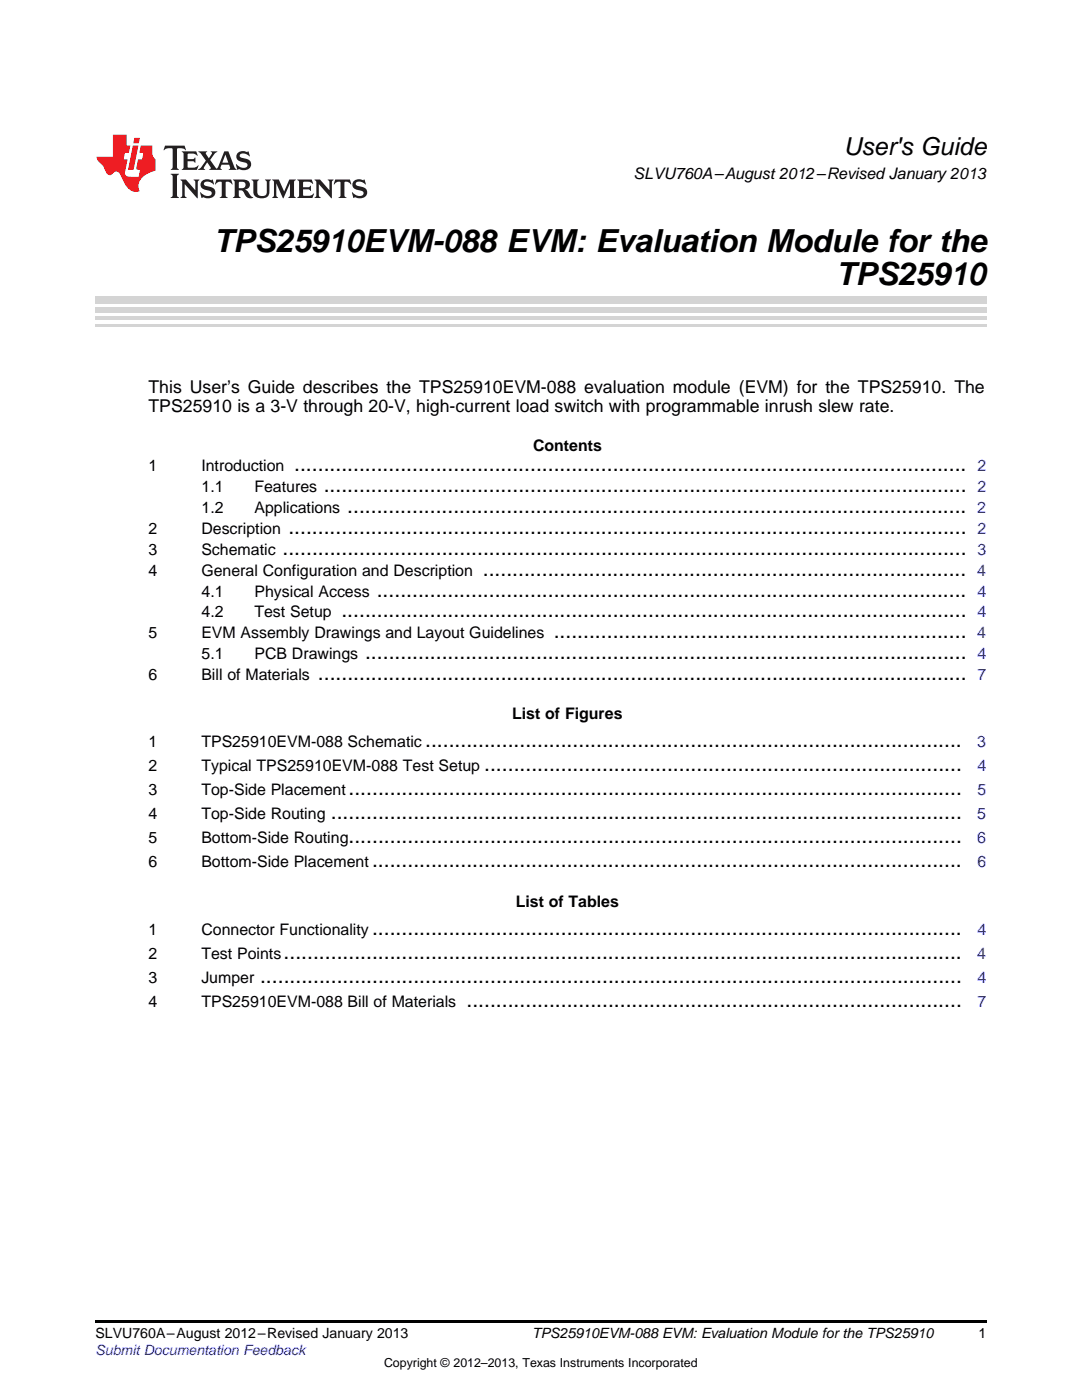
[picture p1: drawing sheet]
<svg xmlns="http://www.w3.org/2000/svg" width="216mm" height="279mm" viewBox="0 0 216 279" stroke-linecap="round" stroke-linejoin="round" font-family="sans-serif">
<defs><g id="words">
<g font-size="6.3">
<text x="42.7" y="50.2">TPS25910EVM-088 EVM: Evaluation Module for the</text>
<text x="166.8" y="56.9">TPS25910</text>
</g>
<text font-size="4.9" x="168.3" y="30.9">User's Guide</text>
<g font-size="4.2">
<text x="58.7" y="94.1">..................................................................................................................</text>
<text x="64.6" y="98.2">.............................................................................................................</text>
<text x="57.5" y="106.6">...................................................................................................................</text>
<text x="69.3" y="102.4">.........................................................................................................</text>
<text x="56.4" y="110.7">....................................................................................................................</text>
<text x="75.2" y="119.1">....................................................................................................</text>
<text x="96.3" y="114.9">..................................................................................</text>
<text x="68.1" y="123.2">..........................................................................................................</text>
<text x="72.8" y="131.6">......................................................................................................</text>
<text x="110.5" y="127.4">......................................................................</text>
<text x="63.4" y="135.7">..............................................................................................................</text>
<text x="84.8" y="149.1">...........................................................................................</text>
<text x="96.6" y="153.9">.................................................................................</text>
<text x="69.5" y="158.7">........................................................................................................</text>
<text x="66" y="163.5">...........................................................................................................</text>
<text x="69.5" y="168.3">........................................................................................................</text>
<text x="74.2" y="173.1">....................................................................................................</text>
<text x="56.6" y="191.3">...................................................................................................................</text>
<text x="74.2" y="186.5">....................................................................................................</text>
<text x="51.9" y="196.1">.......................................................................................................................</text>
<text x="93.1" y="200.9">....................................................................................</text>
</g>
<g font-size="3.5">
<text x="29.6" y="78.4">This User’s Guide describes the TPS25910EVM-088 evaluation module (EVM) for the TPS25910. The</text>
<text x="29.6" y="82.2">TPS25910 is a 3-V through 20-V, high-current load switch with programmable inrush slew rate.</text>
</g>
<g font-size="3.2">
<text x="126.4" y="35.7">SLVU760A–August 2012–Revised January 2013</text>
<text x="29.6" y="94.1">1</text>
<text x="40.2" y="94.1">Introduction</text>
<text x="106.4" y="90">Contents</text>
<text x="40.2" y="98.2">1.1</text>
<text x="50.8" y="98.2">Features</text>
<text x="29.6" y="106.6">2</text>
<text x="40.2" y="106.6">Description</text>
<text x="40.2" y="102.4">1.2</text>
<text x="50.8" y="102.4">Applications</text>
<text x="29.6" y="110.7">3</text>
<text x="40.2" y="110.7">Schematic</text>
<text x="29.6" y="114.9">4</text>
<text x="40.2" y="114.9">General Configuration and Description</text>
<text x="40.2" y="119.1">4.1</text>
<text x="50.8" y="119.1">Physical Access</text>
<text x="40.2" y="123.2">4.2</text>
<text x="50.8" y="123.2">Test Setup</text>
<text x="29.6" y="127.4">5</text>
<text x="40.2" y="127.4">EVM Assembly Drawings and Layout Guidelines</text>
<text x="40.2" y="131.6">5.1</text>
<text x="50.8" y="131.6">PCB Drawings</text>
<text x="29.6" y="135.7">6</text>
<text x="40.2" y="135.7">Bill of Materials</text>
<text x="102.2" y="143.6">List of Figures</text>
<text x="29.6" y="149.1">1</text>
<text x="40.2" y="149.1">TPS25910EVM-088 Schematic</text>
<text x="29.6" y="153.9">2</text>
<text x="40.2" y="153.9">Typical TPS25910EVM-088 Test Setup</text>
<text x="29.6" y="158.7">3</text>
<text x="40.2" y="158.7">Top-Side Placement</text>
<text x="29.6" y="163.5">4</text>
<text x="40.2" y="163.5">Top-Side Routing</text>
<text x="29.6" y="168.3">5</text>
<text x="29.6" y="173.1">6</text>
<text x="40.2" y="168.3">Bottom-Side Routing</text>
<text x="40.2" y="173.1">Bottom-Side Placement</text>
<text x="102.9" y="181">List of Tables</text>
<text x="29.6" y="186.5">1</text>
<text x="29.6" y="191.3">2</text>
<text x="40.2" y="186.5">Connector Functionality</text>
<text x="40.2" y="191.3">Test Points</text>
<text x="29.6" y="196.1">3</text>
<text x="40.2" y="196.1">Jumper</text>
<text x="29.6" y="200.9">4</text>
<text x="40.2" y="200.9">TPS25910EVM-088 Bill of Materials</text>
</g>
<g font-size="3.2" fill="#00f">
<text x="195" y="94.1">2</text>
<text x="195" y="98.2">2</text>
<text x="195" y="102.4">2</text>
<text x="195" y="106.6">2</text>
<text x="195" y="110.7">3</text>
<text x="195" y="114.9">4</text>
<text x="195" y="119.1">4</text>
<text x="195" y="123.2">4</text>
<text x="195" y="127.4">4</text>
<text x="195" y="131.6">4</text>
<text x="195" y="135.7">7</text>
<text x="195" y="149.1">3</text>
<text x="195" y="153.9">4</text>
<text x="195" y="158.7">5</text>
<text x="195" y="163.5">5</text>
<text x="195" y="168.3">6</text>
<text x="195" y="173.1">6</text>
<text x="195" y="191.3">4</text>
<text x="195" y="186.5">4</text>
<text x="195" y="196.1">4</text>
<text x="195" y="200.9">7</text>
</g>
<g font-size="2.8">
<text x="19" y="267.1">SLVU760A–August 2012–Revised January 2013</text>
<text x="106.2" y="267.1">TPS25910EVM-088 EVM: Evaluation Module for the TPS25910</text>
<text x="195.3" y="267">1</text>
</g>
<text font-size="2.8" fill="#00f" x="19" y="270.4">Submit Documentation Feedback</text>
<text font-size="2.5" x="76.6" y="272.7">Copyright © 2012–2013, Texas Instruments Incorporated</text>
</g></defs>
<path d="M19 263.5h177.8v.6h-177.8z" fill="#000"/>
<path d="M19 65h177.8" fill="none" stroke="#d4d4d4" stroke-width=".42"/>
<g fill="#d4d4d4">
<path d="M19 63h177.8v.7h-177.8z"/>
<path d="M19 61.2h177.8v1.1h-177.8z"/>
<path d="M19 59.1h177.8v1.4h-177.8z"/>
</g>
<path d="M32.9 29.1l-.3 .9h.1a1.64 1.64 0 0 1 1.7-.3l.1 3.6-.4 .6h1.6l-.4-.6v-3.5v-.1l.4-.1a1.36 1.36 0 0 1 1.3 .4h.1l-.3-.9zM36.3 30.2l.3 .3v.3v2.5v.3l-.3 .3h3l.3-.9h-.1a1.87 1.87 0 0 1-2 .4l-.1-1.2h1.2l.4 .3v-1.1l-.4 .3-1.2 .1 .1-1.1 .2-.1a1.66 1.66 0 0 1 1.7 .5l.1-.1-.3-.8zM39.6 30.2l1.5 1.9-.9 1.2-.7 .6h1.4l-.3-.3 .7-1.2 .8 1.2-.3 .3h2.5l-.3-.3 .2-.7h1.5l.2 .6-.3 .4h1.6l-.4-.5-1.2-3.2h-.8l-1.2 2.9-.4 .6-1.3-1.8 .9-1.1 .6-.6h-1.4l.3 .3-.6 1.1-.6-1 .2-.4zM45 30.8l.6 1.7h-1.2zM47.4 30.6a1.04 1.04 0 0 0-.2 1.1 1.04 1.04 0 0 0 1 .6l1 .2a.5 .5 0 0 1 .2 .6 .5 .5 0 0 1-.5 .4 1.76 1.76 0 0 1-1.7-.8l-.1 .1 .3 1.1 .2-.1a2.54 2.54 0 0 0 2.2-.3 1.12 1.12 0 0 0 .2-1.2 1.12 1.12 0 0 0-1-.6l-1-.3a.4 .4 0 0 1-.2-.4 .4 .4 0 0 1 .4-.3 1.6 1.6 0 0 1 1.6 .5h.1l-.3-1-.3 .2-.2-.1a1.62 1.62 0 0 0-1.7 .3zM34.1 34.7l.3 .3 .1 .3v3.6l-.1 .3-.3 .3h1.6l-.3-.3-.1-.3v-3.6l.1-.3 .3-.3zM36 35.8l.4 .6v2.5l-.1 .3-.3 .3h1.2l-.3-.6v-2.1l2.6 2.8v-3.2l.3-.6h-1.2l.3 .4 .1 1.7-1.9-2.1zM40.3 36.2a1.04 1.04 0 0 0-.2 1.1 1.04 1.04 0 0 0 .9 .6l1 .3a.5 .5 0 0 1 .2 .5 .5 .5 0 0 1-.4 .4 1.76 1.76 0 0 1-1.8-.7h-.1l.3 1.1 .2-.1a2.55 2.55 0 0 0 2.3-.3 1.12 1.12 0 0 0 .2-1.2 1.12 1.12 0 0 0-1-.6l-1-.3a.41 .41 0 0 1-.2-.4 .41 .41 0 0 1 .4-.3 1.6 1.6 0 0 1 1.5 .5h.1l-.3-1-.2 .2-.2-.1a1.64 1.64 0 0 0-1.7 .3zM43.2 35.8l-.3 1h.1a.95 .95 0 0 1 1.2-.5v2.6v.3l-.4 .3h1.6l-.3-.3-.1-.3v-2.4l.3-.2a1.02 1.02 0 0 1 1 .5h.1l-.3-1zM46.5 35.8l.3 .4v.2v2.5v.3l-.3 .3h1.5l-.3-.3-.1-1.2a.9 .9 0 0 1 1.2 .8 1.07 1.07 0 0 0 1.7 .6 1.97 1.97 0 0 1-1.1-1.3l-.5-.3a.98 .98 0 0 0 1-1 .98 .98 0 0 0-1-.9zM47.7 36.3h.2a.81 .81 0 0 1 1.1 .6 .64 .64 0 0 1-.7 .7h-.7zM50.2 35.8l.3 .4 .1 .2v1.9a1.59 1.59 0 0 0 2.1 1.2 1.15 1.15 0 0 0 1.1-1.2v-2.1l.3-.4h-1.2l.3 .6v1.9a.97 .97 0 0 1-.7 .9 .97 .97 0 0 1-1.1-.6l-.1-2.2 .1-.2 .3-.4zM54.3 35.8l.3 .4 .1 .2v2.5l-.4 .6h1.2l-.4-.6v-2.3l1.4 3 1.4-3v2.3l-.4 .6h1.5l-.3-.3v-.3v-2.5v-.2l.3-.4h-1.3l-1 2.4-1.1-2.4zM59.3 35.8l.3 .4 .1 .2v2.5l-.1 .3-.3 .3h3l.4-.8-.1-.1a1.88 1.88 0 0 1-2.1 .4v-1.2h1.2l.3 .3v-1l-.3 .2-1.2 .1v-1l.3-.1a1.66 1.66 0 0 1 1.6 .4h.1l-.3-.9zM62.8 35.8l.3 .6v2.5v.3l-.3 .3h1.2l-.4-.6v-2.1l2.6 2.8v-3.2l.3-.6h-1.1l.3 .4v1.7l-1.8-2.1zM66.9 35.8l-.3 1h.1a.95 .95 0 0 1 1.2-.5v2.6v.3l-.4 .3h1.6l-.3-.3-.1-.3v-2.4l.3-.2a1.02 1.02 0 0 1 1 .5h.1l-.3-1zM70.6 36.2a1.04 1.04 0 0 0-.2 1.1 1.04 1.04 0 0 0 .9 .6l1 .3a.5 .5 0 0 1 .2 .5 .5 .5 0 0 1-.4 .4 1.75 1.75 0 0 1-1.8-.7h-.1l.3 1.1 .2-.1a2.56 2.56 0 0 0 2.3-.3 1.12 1.12 0 0 0 .2-1.2 1.12 1.12 0 0 0-1-.6l-1-.3a.4 .4 0 0 1-.2-.4 .4 .4 0 0 1 .4-.3 1.6 1.6 0 0 1 1.5 .5h.1l-.3-1-.2 .2-.2-.1a1.64 1.64 0 0 0-1.7 .3z" fill="#231f20"/>
<path d="M22.5 26.9v4.4h-3.2a2.57 2.57 0 0 0 1.2 1.7l.4 .8a1.22 1.22 0 0 0 1.3 1.1l.2-.2a.9 .9 0 0 1 1-.5 .9 .9 0 0 1 .7 .9l.5 1.1a2.58 2.58 0 0 0 3.3 1.9 2.35 2.35 0 0 1 .9-3.1l1.1-.6 1.1-.3v-2.3a1.45 1.45 0 0 1-.6-1.3v-1.5h-2.3l-.3 1.5h.8l-.2 1.3h-.9l-.3 1.6 .1 .4 .7 .1-.3 1.4h-1.1a1.52 1.52 0 0 1-1.7-.6l.6-2.9h-.8l.2-1.3h.8l.3-1.5h-.7v-2.1zM26.5 29l-1 4.9h1.2l.9-4.9zM26.8 27.5l-.2 1.1h1.1l.2-1.1z" fill="#ee1d23"/>
<use href="#words"/>
</svg>
